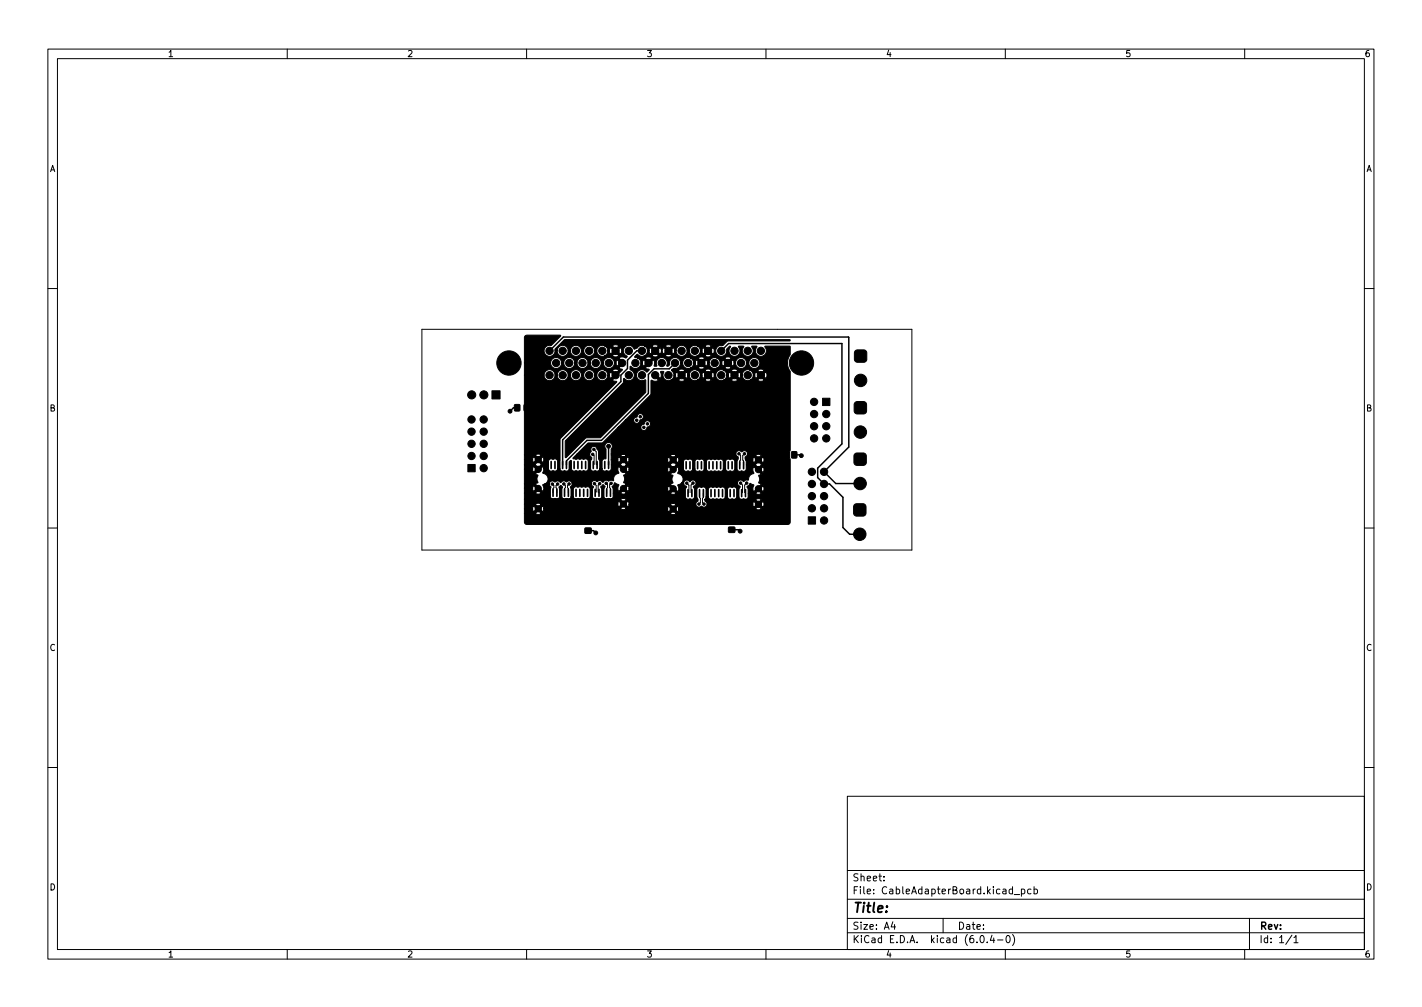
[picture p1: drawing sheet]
<svg xmlns="http://www.w3.org/2000/svg" width="297mm" height="210mm" viewBox="0 0 297 210" stroke-linecap="round" stroke-linejoin="round" font-family="sans-serif">
<defs><g id="words">
<text font-size="2.8" x="178" y="190.6">Title:</text>
<g font-size="2.1">
<text x="178" y="184">Sheet:</text>
<text x="178" y="186.7">File: CableAdapterBoard.kicad_pcb</text>
<text x="178" y="196.9">KiCad E.D.A. kicad (6.0.4-0)</text>
<text x="178" y="194.1">Size: A4</text>
<text x="200" y="194.1">Date:</text>
<text x="263" y="194.1">Rev:</text>
<text x="263" y="196.9">Id: 1/1</text>
</g>
<g font-size="1.8">
<text x="35" y="11.9">1</text>
<text x="85" y="11.9">2</text>
<text x="135" y="11.9">3</text>
<text x="185" y="11.9">4</text>
<text x="235" y="11.9">5</text>
<text x="285" y="11.9">6</text>
<text x="10.3" y="35.9">A</text>
<text x="285.3" y="35.9">A</text>
<text x="10.3" y="85.9">B</text>
<text x="285.3" y="85.9">B</text>
<text x="10.3" y="135.9">C</text>
<text x="285.3" y="135.9">C</text>
<text x="10.3" y="185.9">D</text>
<text x="285.3" y="185.9">D</text>
<text x="35" y="199.9">1</text>
<text x="85" y="199.9">2</text>
<text x="135" y="199.9">3</text>
<text x="185" y="199.9">4</text>
<text x="235" y="199.9">5</text>
<text x="285" y="199.9">6</text>
</g>
</g></defs>
<g fill="none" stroke="#000" stroke-width=".21">
<path d="M10 10.2h277v190.1h-277zM12 12.2h273v186.1h-273zM60 10.2v2M110 10.2v2M160 10.2v2M210 10.2v2M260 10.2v2M10 60.2h2M88.1 68.8h102.4v46h-102.4zM285 60.2h2M123.8 94.9l.3 .2v1.8l-.2 .2M124.1 93.8l.4 .5v2.6l.2 .2"/>
<path d="M154.4 94.7l.3 .4-.2 2M155.5 94.7l-.3 .4 .1 2M10 110.2h2M115.4 101.1l.3 .3-.2 1.5M116.5 101.1l-.4 .3 .2 1.5M117.8 101l.3 .4-.2 1.5M118.9 101l-.4 .4 .2 1.5M124.2 101l.3 .3v1.4l-.2 .2M125.3 101l-.4 .3v1.4l.2 .2M126.6 100.9l.3 .3-.2 1.7M127.6 100.9l-.2 .3 .1 1.7M143.5 100.9l.4 .4v1.5l-.2 .2"/>
<path d="M144.8 100.9l-.5 .4v1.5l.2 .2M146.1 103l.2 1.9-.3 .3M146.9 103l-.1 1.9 .2 .3M154.7 100.9l.4 .4v1.5l-.2 .2M156 100.9l-.4 .4v1.5l.1 .2M285 110.2h2M10 160.2h2M177 166.3h108v32h-108zM285 160.2h2M60 198.3v2M110 198.3v2M160 198.3v2"/>
<path d="M177 194.8h108M177 191.8h108M177 187.8h108M177 181.8h108M184.6 183.8v.1M184.6 183v.1M186.5 192.5l-.4 1h1M186.9 193v1M197 191.8v3M204.9 195.4l.2-.1a.8 .8 0 0 1 .5 .8 .8 .8 0 0 1-.5 .7 1 1 0 0 1-.2-1.4zM206.2 196.7v.1M207.2 195.3l-.3 1h.9"/>
<path d="M207.6 195.8v1M208.4 196.3h1.1M210 198.3v2M210.4 195.4l.1-.1a.8 .8 0 0 1 .5 .8 .8 .8 0 0 1-.5 .7 1 1 0 0 1-.1-1.4zM211.5 195.1a1.72 1.72 0 0 1 0 2.3M211.9 186.8h1.1M213.4 185.7l.4-.1 .3 .3-.2 .7h-.5M213.4 185.6v1.5M215.4 185.7l-.5-.1-.3 .3 .2 .7h.6M216 185.7l.4-.1 .3 .3-.1 .7h-.6M216 185.1v1.5M260 198.3v2"/>
<path d="M261 191.8v6.5M269.9 195.3l-1.3 1.9M270.3 195.8l.4-.5v1.5M270.3 196.8h.8"/>
</g>
<g fill="#000" stroke="#000" stroke-width=".21">
<path d="M109.7 70.1l.4-.1h7v.2l-2 1.9a1.15 1.15 0 0 0-1.4 .9 1.15 1.15 0 0 0 1 1.4 1.15 1.15 0 0 0 1.2-1.2h.5l.1 .6 .7 .5a1.15 1.15 0 0 0 1.5-1.1h.5l.1 .6 .7 .5a1.15 1.15 0 0 0 1.5-1.1h.4l.2 .6 .6 .5a1.15 1.15 0 0 0 1.5-1.1h.5l.1 .6 .7 .5h2.4a1.2 1.2 0 0 0 1.4 0l-.7-.7-.7 .7h-1.6l.5-.4 .2-.6h.3l.2 .6 .7-.6h.7l.7 .6a1.18 1.18 0 0 0 .1-1.3l-.8 .7h-.7l-.7-.7-.2 .7h-.3l-.2-.6-.6-.5h1.7l.7 .7 .7-.7a1.23 1.23 0 0 0-1.4 0h-1.8a1.15 1.15 0 0 0-1.4 1h-.5v-.2a1.15 1.15 0 0 0-1.2-.9 1.15 1.15 0 0 0-1.1 1.1h-.4l-.1-.2a1.15 1.15 0 0 0-1.2-.9 1.15 1.15 0 0 0-1 1.1h-.5v-.2a1.15 1.15 0 0 0-1.3-.9 1.15 1.15 0 0 0-1 1.1h-.5v-.3l2.1-2h46.9l.2 .1-.2 .2h-12.8l-1.1 .9a1.18 1.18 0 0 0-1.5 1 1.18 1.18 0 0 0 1.3 1.3 1.18 1.18 0 0 0 1-1.5l.6-.6h.2a1.19 1.19 0 0 0 0 1.7 1.19 1.19 0 0 0 1.7 .1 1.19 1.19 0 0 0-.1-1.8h1.2a1.19 1.19 0 0 0-.1 1.7 1.19 1.19 0 0 0 1.7 .1 1.19 1.19 0 0 0 0-1.8h1.1a1.19 1.19 0 0 0 0 1.7 1.19 1.19 0 0 0 1.7 .1 1.19 1.19 0 0 0 0-1.8h5.2v1.8a2.99 2.99 0 0 0 .1 3.5v16.4l-.2 .5v1l.2 .4v13.1l-.3 .4-54.7 .1-.4-.1-.2-.4v-1.8h2.3l.7 .2 .5-.1h27l.7 .2 .5-.2-.6-.6-.6 .6h-27l-.6-.7-.6 .6h-2.3v-1h1.8l.1 .7 .7-.7h.7l.6 .7 .2-.7h16l.7 .2 .5-.1h8.7l.1 .6 .7-.6h.7l.6 .6 .2-.6h16l.7 .2 .5-.2-.6-.6-.6 .6h-16l-.2-.6-.6 .6h-.7l-.7-.6-.1 .6h-8.7l-.6-.7-.6 .6h-16l-.2-.6-.6 .6h-.7l-.7-.6-.1 .6h-1.8v-.9h2.3l.6 .6 .6-.7h16.1l.1 .7 .7-.7h.7l.6 .7 .2-.6h8.6l.6 .6 .6-.6-.1-.1h4.3v.2a.77 .77 0 0 0 1.2 .3 .64 .64 0 0 0 .7 .1 .64 .64 0 0 0 .4-.5h9.6l.1 .6 .7-.6h.7l.6 .6 .2-.6-.2-.6-.6 .6h-.7l-.7-.6-.1 .6h-9.6l-.1-.4-.4-.4v-.2h10.6l.6 .6 .6-.6a1.07 1.07 0 0 0-1.2 0h-10.6l.3-.6h.5a.65 .65 0 0 0 1 .4l.4 .1 1.1-.1a.65 .65 0 0 0 1-.4h.5a.65 .65 0 0 0 1 .4l.5 .1 .3-.3 .1-1.7a.65 .65 0 0 0-1.1-.4 .56 .56 0 0 0-.8 .4v1.5h-.5v-1.5a.65 .65 0 0 0-1.1-.4l-1.1-.1-.4 .1a.59 .59 0 0 0-.9 .4v1.5h-.5v-1.5a.65 .65 0 0 0-1.1-.4 .56 .56 0 0 0-.8 .4v1.5l.2 .8-.4 .7-4.9-.1-.5 .2h-8.6l-.2-.7-.6 .6h-.7l-.7-.6-.1 .6h-16.1l-.7-.1-.5 .2h-2.3v-1h20.1l.6 .6 .6-.6-.7-.2-.5 .2h-20.1v-1.3h2.3a1.09 1.09 0 0 0 1.2 0l-.6-.6-.6 .6h-2.3v-1h1.8l.1 .6 .7-.6-.7-.6-.1 .6h-1.8v-1h2.3l1.6 1.6a1.35 1.35 0 0 0 0-1.4l1.3-.1 .4 .6-.1 .4v1.6a.67 .67 0 0 0 1 .4 .56 .56 0 0 0 .9-.4v-1.6l-.2-.4 .3-.2a.32 .32 0 0 1 .3-.1 .32 .32 0 0 1 .2 .4l-.1 .3v1.6a.67 .67 0 0 0 1 .4 .55 .55 0 0 0 .9-.4h.5a.68 .68 0 0 0 1 .4l1.2 .1 .3-.1a.58 .58 0 0 0 1-.4v-1.6a.66 .66 0 0 0-1.1-.4l-.3-.1-1.3 .1a.56 .56 0 0 0-.8 .4v1.6h-.5v-1.6l-.2-.4 .3-.3 .1-.4h4l.5 .7-.2 .4v1.6a.68 .68 0 0 0 1 .4 .56 .56 0 0 0 .9-.4v-1.7a.32 .32 0 0 1-.2-.3 .32 .32 0 0 1 .2-.3l.3-.2 .4 .4-.2 .5v1.6a.68 .68 0 0 0 1 .4 .56 .56 0 0 0 .9-.4v-.7h1.5l.7 .2 .5-.2h9.2l.7 .2 .5-.2-.6-.6-.6 .6h-9.2l-.6-.6-.6 .6h-1.5v-1l-.2-.4 .3-.4 .1-.3 1 .3a1.36 1.36 0 0 0-.1 1.4l.7-.6h.7l.6 .6 .2-.6h8.1l.1 .7 .7-.7-.7-.6-.1 .6h-8.1l-.2-.6-.6 .6h-.7l.9-.9h9.2l1.6 1.6a1.19 1.19 0 0 0 0-1.4l.7-.4h.5l.2 .4 .4 .2-.2 .7v1.5a.65 .65 0 0 0 1 .4l.5 .1 .3-.3 .1-1.7-.3-.6 .4-.3 .2-.4h8.7l.1 .4 .4 .3-.2 .6v1.5a.65 .65 0 0 0 1 .4l.4 .1 .4-.2 .1-1h1.5l.7 .2 .5-.2-.6-.6-.6 .6h-1.5v-.9l-.2-.6 .3-.2 .3-.4 .8 .5a1.17 1.17 0 0 0-.1 1.3l.7-.7h.7l.6 .7 .1-.2 .1-.5-.2-.6-.6 .6h-.7l.9-.9-.5-.4a1.38 1.38 0 0 0 0-1.4l.5-.3-.9-1h.7l.6 .7 .2-.6-.2-.7-.6 .6h-.7l-.6-.6a1.29 1.29 0 0 0 0 1.4l-.2 .1a1.17 1.17 0 0 0-.9 1l-.1 .4h-.6l-.3 .3-.5-.3h-.4l-.3 .1-.1 .5h-8.7l-.1-.3a.64 .64 0 0 0-.8-.3l-.3 .3-.2-.1a.64 .64 0 0 0-.7-.2 .64 .64 0 0 0-.5 .6h-.5a1.22 1.22 0 0 0 .3-1.3 1.22 1.22 0 0 0-1-.8l.2-.9h1a.65 .65 0 0 0 1 .4 .55 .55 0 0 0 .9-.4h.5a.65 .65 0 0 0 1 .4 .55 .55 0 0 0 .9-.4h.5a.65 .65 0 0 0 1 .4l.4 .1 1.1-.1a.64 .64 0 0 0 1-.4h.5a.65 .65 0 0 0 1 .4l.5 .1 .3-.3 .1-1.7a.63 .63 0 0 0-1-.4 .56 .56 0 0 0-.9 .3v1.6h-.5v-1.6a.63 .63 0 0 0-1-.3l-.4-.1-1.1 .1a.66 .66 0 0 0-1 .3v1.6h-.5v-1.6a.63 .63 0 0 0-1-.3 .56 .56 0 0 0-.9 .3v1.6h-.5v-1.6a.63 .63 0 0 0-1-.3 .56 .56 0 0 0-.9 .3v1.6h-1l-.2-.5-1.6 1.6 .6 .3-.2 .8 .2 .7-.6 .3h-9.2l-.5-.4a1.51 1.51 0 0 0 0-1.5l.5-.2-.9-1h.7l.6 .6 .2-.6h8.1l.1 .7 .7-.7-.7-.6-.1 .6h-8.1l-.2-.6-.6 .6h-.7l-.7-.6a1.41 1.41 0 0 0 .1 1.4l-.2 .1a1.16 1.16 0 0 0-.9 1.2l-.1 .3-.5-.1-.5 .1a.66 .66 0 0 0-1.1 .3h-.2a.83 .83 0 0 0-1.2-.2 .65 .65 0 0 0-.7-.1 .65 .65 0 0 0-.4 .6h-4l-.2-.4a.86 .86 0 0 0-1.1 0 .75 .75 0 0 0-1.1 .2 .87 .87 0 0 0-1.3-.2 .65 .65 0 0 0-.7-.1 .65 .65 0 0 0-.4 .6h-.9l.4-.4a1.22 1.22 0 0 0-.8-1.9l.2-.9h1a.65 .65 0 0 0 1 .4 .55 .55 0 0 0 .9-.4h.5a.65 .65 0 0 0 1 .4h.5l.3-.3 .1-1.5 .3-.4 .2 .1v1.7a.65 .65 0 0 0 1 .4l.4 .1 1.1-.1a.67 .67 0 0 0 1-.4v-1.6a.66 .66 0 0 0-1.1-.4l-1.1-.1-.4 .1-.6-.2 .8-.8h2.7l.4 .7-.2 .7v1.6a.65 .65 0 0 0 1 .4 .55 .55 0 0 0 .9-.4h.5a.65 .65 0 0 0 1 .4l.4 .1 .4-.2 .1-1.2h1.9l.6 .6 .6-.5h9.2l.6 .6 .6-.6-.6-.7-.6 .7h-9.2v-.2l-.6-.6-.6 .7h-1.9v-1.1h1.4l.1 .7 .7-.6h.7l.6 .6 .2-.6h8.1l.1 .6 .7-.6h.7l.6 .6 .2-.5-.2-.7-.6 .6h-.7l-.7-.6-.1 .6h-8.1l-.2-.7-.6 .7h-.7l-.7-.7-.1 .6h-1.4v-.9h1.9l.6 .6 .6-.6h9.2l.6 .7 .6-.7a1.07 1.07 0 0 0-1.2 0h-9.2a1.07 1.07 0 0 0-1.2 0h-1.9v-.3h26l.2 .5 .3 .3-.2 .8v1.6a.65 .65 0 0 0 1 .4l.4 .1 .4-.2 .1-1.1h1.9l.6 .6 .6-.6-.6-.7-.6 .7h-1.9l-.2-1.1h1.6l.1 .6 .7-.6h.7l.6 .6 .2-.3-.2-.9-.6 .6h-.7l-.7-.6-.1 .6h-1.6l-.1-.2 .1-.4 .4-.4h1.7l.6 .7 .6-.7-.2-.1-2.7 .1a.64 .64 0 0 0-.2-.7 .64 .64 0 0 0-.8-.1l-.3 .1a.65 .65 0 0 0-.7-.2 .65 .65 0 0 0-.4 .6h-26v-1a.78 .78 0 0 0-.1-1.1l-.2-.1a.8 .8 0 0 0-1 .3 .8 .8 0 0 0 .2 1v2h-.5l-.3 .3v1.8h-.5v-1.6l-.3-.5v-1.6l-.3-.4a.67 .67 0 0 0-.9-.5 .67 .67 0 0 0-.3 1l-.3 .6h-2.7l2.4-2.4 3-.1 3.2-3.2h4.8a.65 .65 0 0 0 .6 .7 .65 .65 0 0 0 .6-.6l.1-.1a.69 .69 0 0 0 .7-.7 .69 .69 0 0 0-.8-.7 .69 .69 0 0 0-.6 .8l-.5 .2-.1 .4h-4.8l1.5-1.5h1.8a.66 .66 0 0 0 .6 .7 .66 .66 0 0 0 .7-.7 .69 .69 0 0 0 .7-.7 .69 .69 0 0 0-.8-.7 .69 .69 0 0 0-.6 .8l-.5 .2-.1 .4h-1.8l5.3-5.3 .1-3a1.42 1.42 0 0 0 1.6 0l-1-1v-.2l.3-.2 1 1a1.39 1.39 0 0 0 .1-1.4l.6-.1 .1 .2a1.15 1.15 0 0 0 0 1.4 1.15 1.15 0 0 0 1.4 .3h1.6a1.2 1.2 0 0 0 1.4 0l-.7-.7-.7 .7h-1.6l.5-.4 .2-.7h.3l.2 .7 .7-.7h.7l.7 .7 .2-.7h.4a1.15 1.15 0 0 0 1.6 1.1h1.6a1.2 1.2 0 0 0 1.4 0l-.7-.7-.7 .7h-1.6l.5-.4 .2-.7h.3l.3 .7 .6-.7h.8l.7 .7 .2-.7h.3a1.15 1.15 0 0 0 1.6 1.1h1.6a1.2 1.2 0 0 0 1.4 0l-.7-.7-.7 .7h-1.6l.5-.4 .2-.7h.4l.2 .7 .7-.7h.7l.7 .7 .2-.7h.3a1.15 1.15 0 0 0 1.6 1.1h1.7a1.2 1.2 0 0 0 1.3 0l-.7-.7-.7 .7h-1.6l.5-.4 .2-.7h.4l.2 .7 .7-.7h.7l.7 .7a1.18 1.18 0 0 0 0-1.4l-.7 .7h-.7l-.7-.7-.2 .7h-.4l-.1-.6-.6-.4h1.6l.7 .7 .7-.7a1.23 1.23 0 0 0-1.4 0l-1.7-.1a1.15 1.15 0 0 0-1.3 .5l-.2 .6h-.3l-.2-.7-.7 .7h-.7l-.7-.7-.2 .7h-.4l-.2-.6-.5-.4h1.6l.7 .7 .7-.7a1.18 1.18 0 0 0-1.4 0h-1.6a1.14 1.14 0 0 0-1.6 1h-.3l-.2-.7-.7 .7h-.8l-.6-.7-.3 .7h-.3l-.2-.6-.5-.4h1.6l.7 .7 .7-.7a1.23 1.23 0 0 0-1.4 0l-1.7-.1a1.15 1.15 0 0 0-1.3 .5l-.2 .6h-.4l-.2-.7-.7 .7h-.7l-.7-.7-.2 .7h-.3l-.1-.4-.4-.6h1.4l.7 .7 .7-.7a1.18 1.18 0 0 0-1.4 0h-1.4l.4-.4a1.14 1.14 0 0 0 1.5-1.1h.4l.3 .7 .5 .4h2.4a1.23 1.23 0 0 0 1.4 0l-.7-.7-.7 .7h-1.6l.5-.5 .2-.6h.3l.3 .7 .7-.7h.7l.7 .7 .2-.7h.3l.3 .7 .5 .4h2.5a1.23 1.23 0 0 0 1.3 0l-.6-.7-.7 .7h-1.7l.5-.5 .2-.6h.4l.2 .7 .7-.7h.7l.7 .7 .2-.7h.4l.2 .7 .5 .4a1.15 1.15 0 0 0 1.5-1.1h.5l.3 .7 .5 .4a1.15 1.15 0 0 0 1.5-.9 1.15 1.15 0 0 0-1-1.3 1.15 1.15 0 0 0-1.3 1.1h-.5v-.2a1.15 1.15 0 0 0-1.2-.9 1.15 1.15 0 0 0-1 1.1h-.4l-.2-.7-.7 .7h-.7l-.7-.7-.2 .7h-.4l-.1-.6-.6-.5h1.7l.7 .7 .6-.7a1.23 1.23 0 0 0-1.3 0h-1.8a1.15 1.15 0 0 0-1.5 1.1h-.3l-.2-.7-.7 .7h-.7l-.7-.7-.3 .7h-.3l-.2-.6-.5-.5h1.6l.7 .7 .7-.7a1.23 1.23 0 0 0-1.4 0h-1.7a1.15 1.15 0 0 0-1.5 1.1h-.4l-.1-.2a1.18 1.18 0 0 0-1.4-.9 1.18 1.18 0 0 0-.8 1.5l-.4 .3-.2-.1a1.19 1.19 0 0 0-1.1-1.8 1.19 1.19 0 0 0-1 1.8h-.6l.1-.6-.2-.7-1.7 1.7 .8 .3-.5 .6a1.18 1.18 0 0 0-1.7-.3 1.18 1.18 0 0 0-.2 1.7 1.18 1.18 0 0 0 1.7 .2v2.6l-9.5 9.5-3.1 .1-4 4h-.2v-3.5l12-12 .2-.9 .1-.1 .6 .4a1.19 1.19 0 0 0 1.5-.8 1.19 1.19 0 0 0-.9-1.5l.1-.6 .7 .4a1.15 1.15 0 0 0 1.5-1.1h.3l.2 .7 .7-.7-.7-.7-.2 .7h-.3l-.2-.6-.5-.5h1.6l.7 .7 .7-.7a1.23 1.23 0 0 0-1.4 0h-1.6l-.6-.2 .5-.5 .8 .4 2.3-.1a1.24 1.24 0 0 0 1.4 0h1.3a1.2 1.2 0 0 0 1.4 0l-.7-.7-.7 .7h-1.3l-.7-.7-.7 .7h-1.7l.5-.4 .2-.6h.4l.2 .6 .7-.6h.7l.7 .6 .3-.6 .4 .6 .7-.6h.7l.7 .6 .2-.7h.3a1.15 1.15 0 0 0 1.2 1.2 1.15 1.15 0 0 0 1.1-1.2h.5l.2 .6 .6 .5h2.4a1.2 1.2 0 0 0 1.4 0l-.7-.7-.7 .7h-1.6l.5-.4 .2-.6h.3l.3 .6 .6-.6h.8l.7 .6a1.18 1.18 0 0 0 0-1.3l-.7 .7h-.8l-.6-.7-.3 .7h-.3l-.2-.6-.5-.5h1.6l.7 .7 .7-.7a1.23 1.23 0 0 0-1.4 0h-1.7a1.15 1.15 0 0 0-1.5 1h-.5v-.2a1.15 1.15 0 0 0-1.2-.9 1.15 1.15 0 0 0-1.1 1.1h-.3l-.2-.6-.7 .7h-.7l-.7-.7-.4 .6-.3-.6-.7 .7h-.7l-.7-.7-.2 .7h-.4a1.13 1.13 0 0 0-.7-1.1h1.7l.7 .7 .7-.7h1.3l.7 .7 .7-.7a1.18 1.18 0 0 0-1.4 0h-1.3a1.23 1.23 0 0 0-1.4 0h-1.8a1.18 1.18 0 0 0-1.3 .5l-.6 .2a1.19 1.19 0 0 0-2-.4 1.19 1.19 0 0 0 .5 1.9l-.3 .3a1.35 1.35 0 0 0-1.4 0l1 1.1-1 1.1 .7 .2v.2l-2.1 2.1 .9 .2v.2l-11.7 11.7-.1 .4v6h-.5v-1.6a.66 .66 0 0 0-1.1-.4 .56 .56 0 0 0-.8 .4v1.6h-1l-.2-.5-1.6 1.6 .6 .3a1.23 1.23 0 0 0 0 1.4l-.6 .3h-2.3v-3h1.8l.1 .6 .7-.6-.7-.6-.1 .6h-1.8v-1h2.3l.6 .6 .6-.6-.6-.7-.6 .7h-2.3v-1.1h1.8l.1 .7 .7-.6h.7l.6 .6 .2-.6-.2-.7-.6 .7h-.7l-.7-.7-.1 .6h-1.8v-.9h2.3l.6 .6 .6-.6-.7-.2-.5 .2h-2.3v-16.7h4.1a1.15 1.15 0 0 0 1.2 1.2 1.15 1.15 0 0 0 1.1-1.2h.5l.3 .8 .5 .3a1.15 1.15 0 0 0 1.5-1.1h.5l.2 .8 .6 .3a1.15 1.15 0 0 0 1.5-1.1h.4l.3 .8 .5 .3a1.15 1.15 0 0 0 1.5-1.1h.5l.2 .8 .6 .3a1.15 1.15 0 0 0 1.5-1.1h.3l.2 .7 .7-.7-.7-.7-.2 .7h-.3l-.2-.6-.6-.4h1.7l.7 .7 .7-.7a1.23 1.23 0 0 0-1.4 0l-1.8-.1a1.15 1.15 0 0 0-1.2 .5l-.2 .6h-.5a1.15 1.15 0 0 0-1.1-1.1 1.15 1.15 0 0 0-1.2 1.1h-.4l-.1-.2a1.15 1.15 0 0 0-1.2-.9 1.15 1.15 0 0 0-1 1.1h-.5v-.2a1.15 1.15 0 0 0-1.3-.9 1.15 1.15 0 0 0-1 1.1h-.5v-.2a1.15 1.15 0 0 0-1.2-.9 1.15 1.15 0 0 0-1.1 1.1h-4.1v-2.5h5.5l.3 .7 .5 .4a1.15 1.15 0 0 0 1.5-1.1h.5l.2 .7 .6 .4a1.15 1.15 0 0 0 1.5-1.1h.4l.3 .7 .5 .4a1.15 1.15 0 0 0 1.5-1.1h.5l.3 .7 .5 .4a1.15 1.15 0 0 0 1.5-1.1h.4l.3 .7 .5 .4a1.15 1.15 0 0 0 1.5-1.1h.4l.2 .7 .7-.7-.7-.7-.2 .7h-.4a1.15 1.15 0 0 0-1.1-1.2 1.15 1.15 0 0 0-1.2 1.2h-.4v-.2a1.15 1.15 0 0 0-1.2-.9 1.15 1.15 0 0 0-1.1 1.1h-.5v-.2a1.15 1.15 0 0 0-1.2-.9 1.15 1.15 0 0 0-1.1 1.1h-.4l-.1-.2a1.15 1.15 0 0 0-1.2-.9 1.15 1.15 0 0 0-1 1.1h-.5v-.2a1.15 1.15 0 0 0-1.2-.9 1.15 1.15 0 0 0-1.1 1.1h-5.5v-5.3zM178.7 73.2l1.7-.2 .5 .3 .2 1.7-.3 .5-1.7 .1-.5-.2-.1-1.7zM97.7 97h1.6v1.5h-1.6zM102.8 81.6h1.7v1.7h-1.7zM107.5 84.5h1.1v1.3h-1.1zM109.5 84.5h1.1v1.3h-1.1zM163.4 94.3h1v1.3h-1zM165.4 94.3h1v1.3h-1zM171.8 83.1h1.6v1.6h-1.6zM178.6 94.7l1.7-.1 .5 .2 .2 1.7-.3 .5-1.7 .2-.5-.3-.1-1.7zM178.6 84.1l.5-.3 1.7 .2 .2 .5-.1 1.7-.5 .2-1.7-.1-.3-.5zM122.2 108.3h1.3v1h-1.3z"/>
<path d="M122.2 110.3h1.3v1h-1.3zM152.2 108.1h1.3v1h-1.3zM152.2 110.1h1.3v1h-1.3zM168.8 107.9h1.6v1.5h-1.6zM178.6 105.3l1.7-.1 .5 .2 .1 1.7-.3 .5-1.6 .2-.6-.3-.1-1.7z"/>
<circle cx="106.3" cy="75.8" r="2.54"/>
<circle cx="114.8" cy="78.3" r=".76"/>
<circle cx="114.8" cy="73.3" r=".76"/>
<circle cx="116.2" cy="75.8" r=".76"/>
<circle cx="117.5" cy="78.3" r=".76"/>
<circle cx="117.5" cy="73.3" r=".76"/>
<circle cx="118.9" cy="75.8" r=".76"/>
<circle cx="120.3" cy="78.3" r=".76"/>
<circle cx="120.3" cy="73.3" r=".76"/>
<circle cx="121.7" cy="75.8" r=".76"/>
<circle cx="123.1" cy="78.3" r=".76"/>
<circle cx="123.1" cy="73.3" r=".76"/>
<circle cx="124.4" cy="75.8" r=".76"/>
<circle cx="125.8" cy="73.3" r=".76"/>
<circle cx="125.8" cy="78.3" r=".76"/>
<circle cx="127.2" cy="75.8" r=".76"/>
<circle cx="128.6" cy="73.3" r=".76"/>
<circle cx="128.6" cy="78.3" r=".76"/>
<circle cx="130" cy="75.8" r=".76"/>
<circle cx="131.4" cy="78.3" r=".76"/>
<circle cx="131.4" cy="73.3" r=".76"/>
<circle cx="132.7" cy="75.8" r=".76"/>
<circle cx="134.1" cy="78.3" r=".76"/>
<circle cx="134.1" cy="73.3" r=".76"/>
<circle cx="135.5" cy="75.8" r=".76"/>
<circle cx="136.9" cy="73.3" r=".76"/>
<circle cx="136.9" cy="78.3" r=".76"/>
<circle cx="138.2" cy="75.8" r=".76"/>
<circle cx="139.6" cy="73.3" r=".76"/>
<circle cx="139.6" cy="78.3" r=".76"/>
<circle cx="141" cy="75.8" r=".76"/>
<circle cx="142.4" cy="73.3" r=".76"/>
<circle cx="142.4" cy="78.3" r=".76"/>
<circle cx="143.7" cy="75.8" r=".76"/>
<circle cx="145.1" cy="73.3" r=".76"/>
<circle cx="145.1" cy="78.3" r=".76"/>
<circle cx="146.5" cy="75.8" r=".76"/>
<circle cx="147.9" cy="78.3" r=".76"/>
<circle cx="147.9" cy="73.3" r=".76"/>
<circle cx="149.3" cy="75.8" r=".76"/>
<circle cx="150.7" cy="78.3" r=".76"/>
<circle cx="150.7" cy="73.3" r=".76"/>
<circle cx="152.1" cy="75.8" r=".76"/>
<circle cx="153.4" cy="73.3" r=".76"/>
<circle cx="153.4" cy="78.3" r=".76"/>
<circle cx="154.8" cy="75.8" r=".76"/>
<circle cx="156.2" cy="73.3" r=".76"/>
<circle cx="156.2" cy="78.3" r=".76"/>
<circle cx="157.6" cy="75.8" r=".76"/>
<circle cx="158.9" cy="73.3" r=".76"/>
<circle cx="158.9" cy="78.3" r=".76"/>
<circle cx="167.4" cy="75.8" r="2.54"/>
<circle cx="179.8" cy="79.4" r="1.3"/>
<circle cx="98.5" cy="90.1" r=".76"/>
<circle cx="98.5" cy="92.7" r=".76"/>
<circle cx="98.5" cy="87.6" r=".76"/>
<circle cx="98.5" cy="95.2" r=".76"/>
<circle cx="98.5" cy="82.4" r=".85"/>
<circle cx="101" cy="92.7" r=".76"/>
<circle cx="101" cy="97.7" r=".76"/>
<circle cx="101" cy="87.6" r=".76"/>
<circle cx="101" cy="95.2" r=".76"/>
<circle cx="101" cy="90.1" r=".76"/>
<circle cx="101.1" cy="82.4" r=".85"/>
<circle cx="106.5" cy="85.9" r=".4"/>
<circle cx="110.8" cy="83.8" r=".4"/>
<circle cx="112.4" cy="96" r=".65"/>
<circle cx="112.4" cy="98" r=".65"/>
<circle cx="114" cy="90.8" r=".4"/>
<circle cx="117.2" cy="87.7" r=".4"/>
<circle cx="120.4" cy="84.4" r=".4"/>
<circle cx="123.8" cy="94.9" r=".26"/>
<circle cx="124.1" cy="93.8" r=".26"/>
<circle cx="125.5" cy="88.1" r=".4"/>
<circle cx="125.9" cy="80.4" r=".4"/>
<circle cx="127.1" cy="93.2" r=".4"/>
<circle cx="128.6" cy="83" r=".4"/>
<circle cx="130.2" cy="96" r=".65"/>
<circle cx="130.2" cy="98" r=".65"/>
<circle cx="133" cy="87.7" r=".26"/>
<circle cx="133.7" cy="87" r=".26"/>
<circle cx="134.5" cy="89.2" r=".26"/>
<circle cx="135.2" cy="88.5" r=".26"/>
<circle cx="140.6" cy="87.1" r=".4"/>
<circle cx="140.6" cy="91.4" r=".4"/>
<circle cx="140.6" cy="98" r=".65"/>
<circle cx="140.6" cy="96" r=".65"/>
<circle cx="147.9" cy="83" r=".4"/>
<circle cx="147.9" cy="88" r=".4"/>
<circle cx="154.4" cy="94.7" r=".26"/>
<circle cx="155.5" cy="94.7" r=".26"/>
<circle cx="158.4" cy="98" r=".65"/>
<circle cx="158.4" cy="96" r=".65"/>
<circle cx="162.4" cy="95.6" r=".4"/>
<circle cx="167.4" cy="95.1" r=".4"/>
<circle cx="169.6" cy="98.5" r=".76"/>
<circle cx="170.1" cy="89" r=".76"/>
<circle cx="170.1" cy="83.9" r=".76"/>
<circle cx="170.1" cy="86.5" r=".76"/>
<circle cx="170.1" cy="91.5" r=".76"/>
<circle cx="172.1" cy="98.5" r=".76"/>
<circle cx="172.6" cy="86.5" r=".76"/>
<circle cx="172.6" cy="91.5" r=".76"/>
<circle cx="172.6" cy="89" r=".76"/>
<circle cx="179.7" cy="90.2" r="1.3"/>
<circle cx="112.4" cy="106.2" r=".65"/>
<circle cx="112.4" cy="102" r=".65"/>
<circle cx="115.4" cy="101.1" r=".26"/>
<circle cx="116.5" cy="101.1" r=".26"/>
<circle cx="117.8" cy="101" r=".26"/>
<circle cx="118.9" cy="101" r=".26"/>
<circle cx="119.8" cy="100.1" r=".4"/>
<circle cx="122.3" cy="100.1" r=".4"/>
<circle cx="124.2" cy="101" r=".26"/>
<circle cx="124.5" cy="111.3" r=".4"/>
<circle cx="124.5" cy="108.4" r=".4"/>
<circle cx="125.3" cy="101" r=".26"/>
<circle cx="126.6" cy="100.9" r=".26"/>
<circle cx="127.6" cy="100.9" r=".26"/>
<circle cx="130.2" cy="105.2" r=".65"/>
<circle cx="130.2" cy="102" r=".65"/>
<circle cx="140.6" cy="106.3" r=".65"/>
<circle cx="140.6" cy="102" r=".65"/>
<circle cx="143.5" cy="100.9" r=".26"/>
<circle cx="144.8" cy="100.9" r=".26"/>
<circle cx="146" cy="100.1" r=".4"/>
<circle cx="146" cy="105.2" r=".26"/>
<circle cx="147" cy="105.2" r=".26"/>
<circle cx="147.8" cy="100.1" r=".4"/>
<circle cx="149.6" cy="100.1" r=".4"/>
<circle cx="151.3" cy="100.1" r=".4"/>
<circle cx="153.2" cy="100.1" r=".4"/>
<circle cx="154.6" cy="110.9" r=".4"/>
<circle cx="154.6" cy="108.4" r=".4"/>
<circle cx="154.7" cy="100.9" r=".26"/>
<circle cx="156" cy="100.9" r=".26"/>
<circle cx="158.4" cy="102" r=".65"/>
<circle cx="158.4" cy="105.3" r=".65"/>
<circle cx="169.6" cy="101.1" r=".76"/>
<circle cx="169.6" cy="106.1" r=".76"/>
<circle cx="169.6" cy="103.6" r=".76"/>
<circle cx="172.1" cy="106.1" r=".76"/>
<circle cx="172.1" cy="108.7" r=".76"/>
<circle cx="172.1" cy="101.1" r=".76"/>
<circle cx="172.1" cy="103.6" r=".76"/>
<circle cx="179.6" cy="111.5" r="1.3"/>
<circle cx="179.7" cy="101" r="1.3"/>
</g>
<g fill="none" stroke="#000" stroke-width=".35">
<path d="M114.3 96.4v1.4M115.1 96.4v1.4M115.9 96.4v1.4M116.7 96.4v1.4M117.5 96.4v1.4M118.3 96.4v1.4M119.1 96.4v1.4M119.9 96.4v1.4M120.7 96.4v1.4M121.5 96.4v1.4M122.3 96.4v1.4M123.1 96.4v1.4"/>
<path d="M123.9 96.4v1.4M124.7 96.4v1.4M125.5 96.4v1.4M126.3 96.4v1.4M127.1 96.4v1.4M127.9 96.4v1.4M142.5 96.4v1.5M143.3 96.4v1.5M144.1 96.4v1.5M144.9 96.4v1.5M145.7 96.4v1.5M146.5 96.4v1.5"/>
<path d="M147.3 96.4v1.5M148.1 96.4v1.5M148.9 96.4v1.5M149.7 96.4v1.5M150.5 96.4v1.5M151.3 96.4v1.5M152.1 96.4v1.5M152.9 96.4v1.5M153.7 96.4v1.5M154.5 96.4v1.5M155.3 96.4v1.5M156.1 96.4v1.5"/>
<path d="M114.7 102.2v1.4M115.5 102.2v1.4M116.3 102.2v1.4M117.1 102.2v1.4M117.9 102.2v1.4M118.7 102.2v1.4M119.5 102.2v1.4M120.3 102.2v1.4M121.1 102.2v1.4M121.9 102.2v1.4M122.7 102.2v1.4M123.5 102.2v1.4"/>
<path d="M124.3 102.2v1.4M125.1 102.2v1.4M125.9 102.2v1.4M126.7 102.2v1.4M127.5 102.2v1.4M128.3 102.2v1.4M142.9 102.2v1.5M143.7 102.2v1.5M144.5 102.2v1.5M145.3 102.2v1.5M146.1 102.2v1.5M146.9 102.2v1.5"/>
<path d="M147.7 102.2v1.5M148.5 102.2v1.5M149.3 102.2v1.5M150.1 102.2v1.5M150.9 102.2v1.5M151.7 102.2v1.5M152.5 102.2v1.5M153.3 102.2v1.5M154.1 102.2v1.5M154.9 102.2v1.5M155.7 102.2v1.5M156.5 102.2v1.5"/>
</g>
<g fill="none" stroke="#000" stroke-width=".3">
<path d="M114.8 73.3l2.9-2.9h59.5l.1 22.9-5.2 5.2 2.5 2.5h5.1M134.1 73.3h-1.1l-1.9 1.9v1.7l-1.4 1.4v1.4l-12.2 12.1v5.3M141 75.8l-1.2 1.2h-3.2l-1.2 1.2v3.9l-9.8 9.8h-3l-4.3 4.3v.9M150.7 73.3l1.5-1.6h23.7v21l-5.1 5v2l1.3 1.4h1.2l2.8 2.7v6.3l1.4 1.4h2.1M108 85.1h-.7l-.8 .8M110.8 83.8l-.8 .8v.5M127.1 93.2v3.9M163.9 95h-.8l-.7 .6M165.9 95h1.3l.2 .1M122.8 110.8h1.2l.5 .5M124.5 108.4l-.4 .4h-1.3M152.8 110.6h1.5l.3 .3"/>
<path d="M154.6 108.4l-.2 .2h-1.6"/>
</g>
<use href="#words"/>
</svg>
